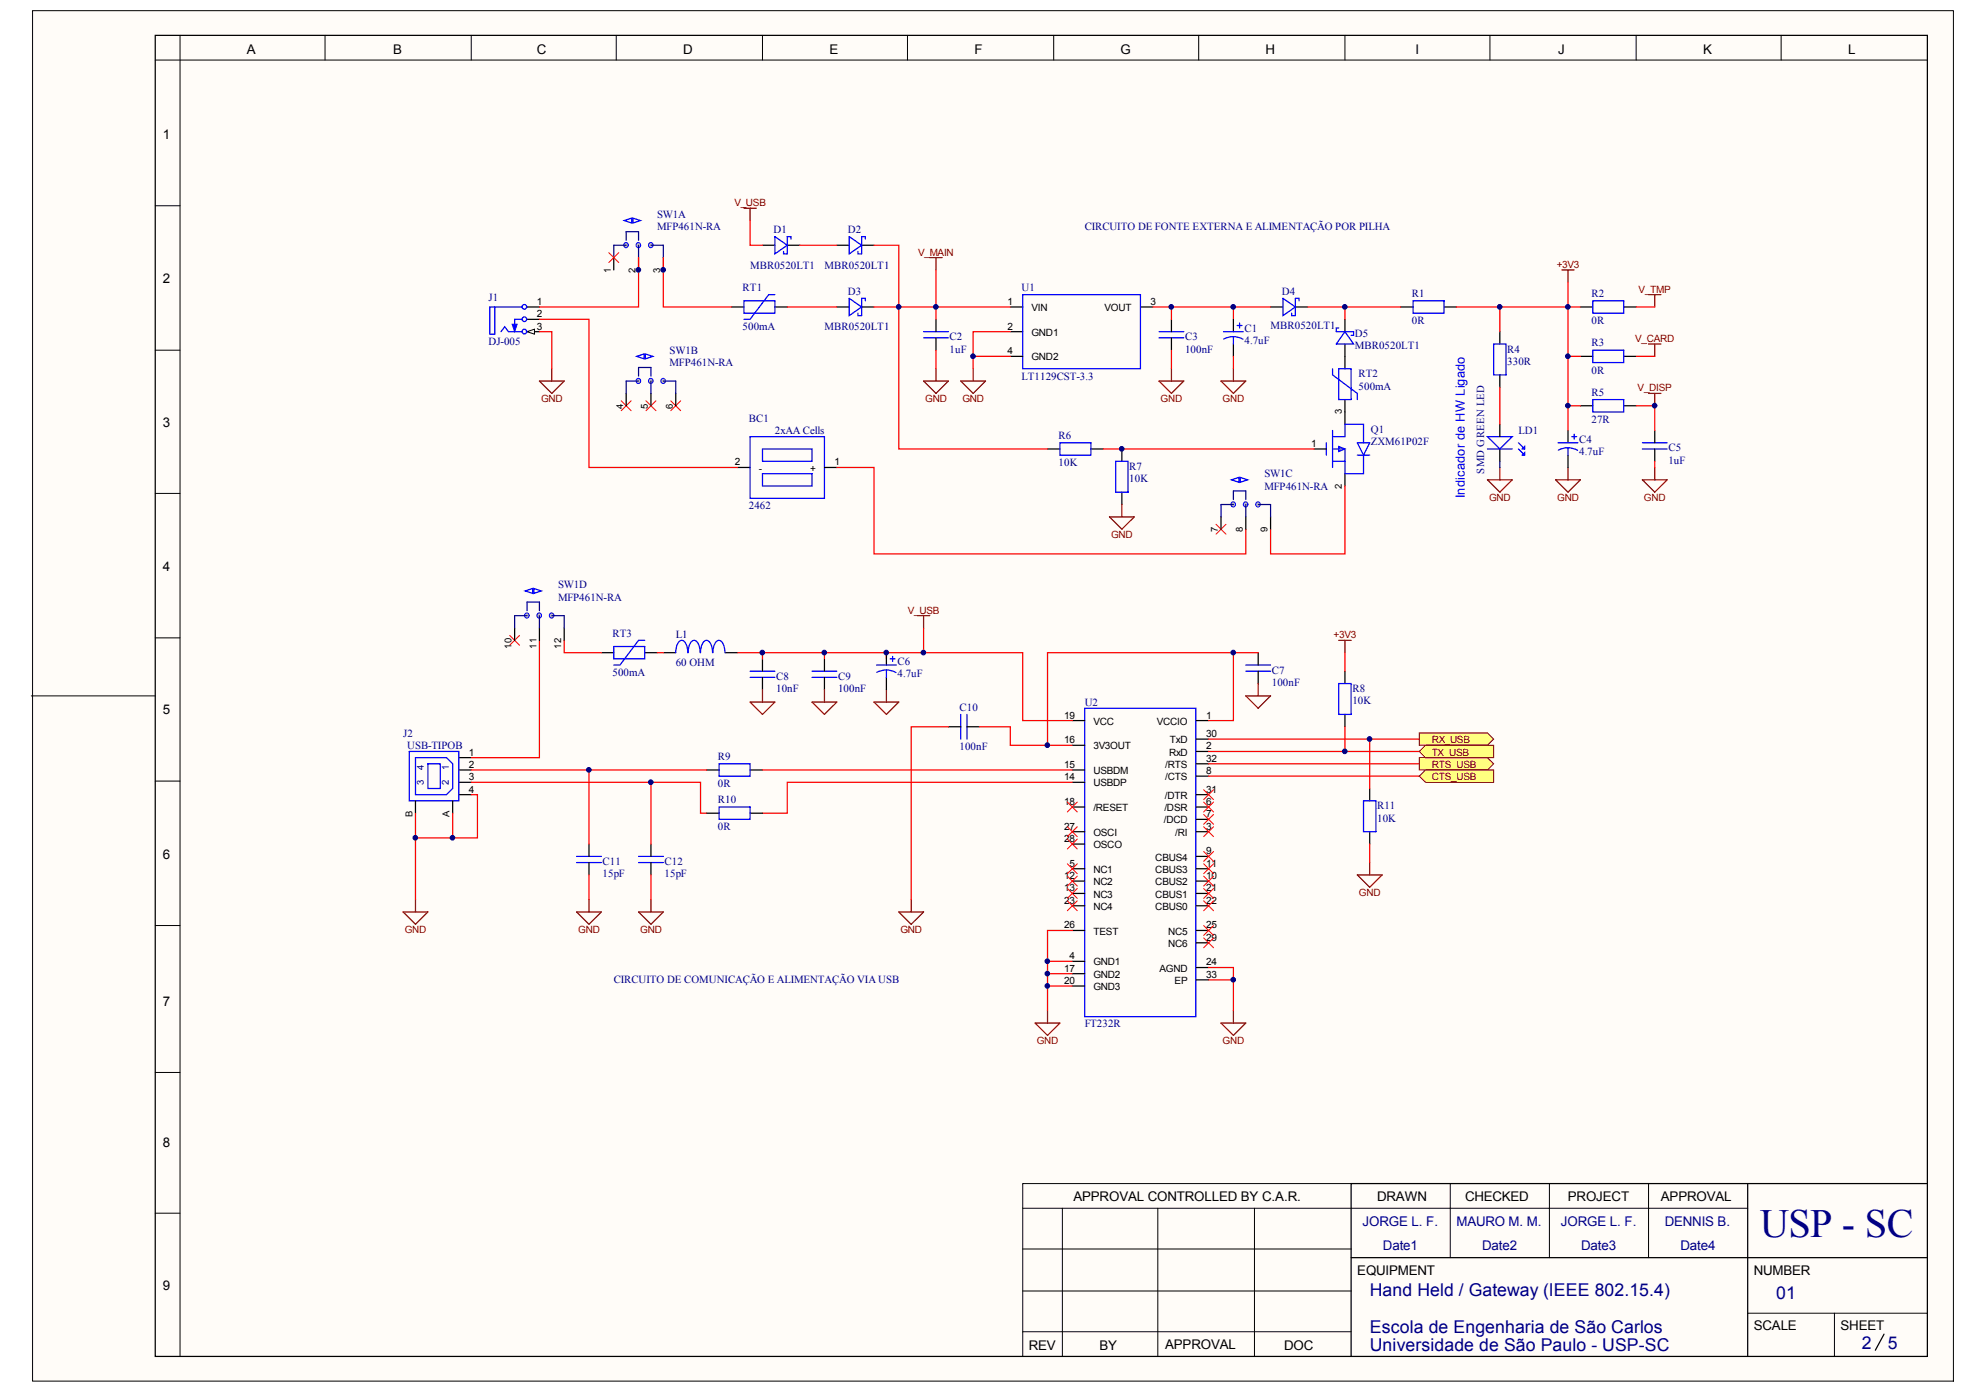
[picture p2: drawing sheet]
<svg xmlns="http://www.w3.org/2000/svg" width="287mm" height="202mm" viewBox="0 0 287 202" stroke-linecap="round" stroke-linejoin="round" font-family="sans-serif">
<defs><g id="words">
<text font-size="5.8" fill="#000080" x="254.1" y="178.6">USP - SC</text>
<g font-size="2.5" fill="#000080">
<text x="197.7" y="187.1">Hand Held / Gateway (IEEE 802.15.4)</text>
<text x="256.4" y="187.6">01</text>
<text x="197.7" y="192.4">Escola de Engenharia de São Carlos</text>
<text x="197.7" y="195.1">Universidade de São Paulo - USP-SC</text>
<text x="268.7" y="194.8">2</text>
<text x="272.5" y="194.8">5</text>
</g>
<g font-size="1.9">
<text x="35.6" y="7.8">A</text>
<text x="56.8" y="7.8">B</text>
<text x="77.5" y="7.8">C</text>
<text x="98.6" y="7.8">D</text>
<text x="119.7" y="7.8">E</text>
<text x="140.6" y="7.8">F</text>
<text x="161.8" y="7.8">G</text>
<text x="182.7" y="7.8">H</text>
<text x="204.3" y="7.8">I</text>
<text x="224.9" y="7.8">J</text>
<text x="245.8" y="7.8">K</text>
<text x="266.8" y="7.8">L</text>
<text x="23.5" y="20.1">1</text>
<text x="23.5" y="40.9">2</text>
<text x="23.5" y="61.6">3</text>
<text x="23.5" y="82.5">4</text>
<text x="23.5" y="103.1">5</text>
<text x="23.5" y="124">6</text>
<text x="23.5" y="145.2">7</text>
<text x="23.5" y="165.5">8</text>
<text x="155" y="173.4">APPROVAL CONTROLLED BY C.A.R.</text>
<text x="198.8" y="173.4">DRAWN</text>
<text x="211.5" y="173.4">CHECKED</text>
<text x="226.3" y="173.4">PROJECT</text>
<text x="239.7" y="173.4">APPROVAL</text>
<text x="195.9" y="184.1">EQUIPMENT</text>
<text x="253.2" y="184.1">NUMBER</text>
<text x="23.5" y="186.2">9</text>
<text x="148.5" y="195">REV</text>
<text x="158.7" y="195">BY</text>
<text x="168.2" y="194.8">APPROVAL</text>
<text x="185.4" y="195">DOC</text>
<text x="253.2" y="192.1">SCALE</text>
<text x="265.7" y="192.1">SHEET</text>
</g>
<g font-size="1.9" fill="#000080">
<text x="196.7" y="176.9">JORGE L. F.</text>
<text x="210.2" y="176.9">MAURO M. M.</text>
<text x="225.3" y="176.9">JORGE L. F.</text>
<text x="240.3" y="176.9">DENNIS B.</text>
<text x="199.6" y="180.5">Date1</text>
<text x="213.9" y="180.5">Date2</text>
<text x="228.2" y="180.5">Date3</text>
<text x="242.6" y="180.5">Date4</text>
</g>
<text font-size="1.8" fill="#00f" x="211.4" y="72" transform="rotate(-90 211.4 72)">Indicador de HW Ligado</text>
<g font-size="1.6" fill="#000080">
<text x="94.9" y="31.5">SW1A</text>
<text x="94.9" y="33.3">MFP461N-RA</text>
<text x="111.7" y="33.6">D1</text>
<text x="122.4" y="33.6">D2</text>
<text x="156.6" y="33.3">CIRCUITO DE FONTE EXTERNA E ALIMENTAÇÃO POR PILHA</text>
<text x="107.2" y="42">RT1</text>
<text x="108.3" y="38.8">MBR0520LT1</text>
<text x="119" y="38.8">MBR0520LT1</text>
<text x="147.4" y="42">U1</text>
<text x="70.5" y="43.4">J1</text>
<text x="107.2" y="47.7">500mA</text>
<text x="119" y="47.7">MBR0520LT1</text>
<text x="122.4" y="42.5">D3</text>
<text x="179.6" y="47.9">C1</text>
<text x="183.4" y="47.5">MBR0520LT1</text>
<text x="185" y="42.5">D4</text>
<text x="203.8" y="42.9">R1</text>
<text x="203.8" y="46.8">0R</text>
<text x="229.7" y="42.9">R2</text>
<text x="229.7" y="46.8">0R</text>
<text x="70.5" y="49.8">DJ-005</text>
<text x="96.6" y="51.1">SW1B</text>
<text x="96.6" y="52.9">MFP461N-RA</text>
<text x="137.1" y="49.1">C2</text>
<text x="137.1" y="50.9">1uF</text>
<text x="171.1" y="49.1">C3</text>
<text x="171.1" y="50.9">100nF</text>
<text x="179.6" y="49.7">4.7uF</text>
<text x="195.6" y="48.6">D5</text>
<text x="195.6" y="50.4">MBR0520LT1</text>
<text x="217.6" y="50.9">R4</text>
<text x="217.6" y="52.7">330R</text>
<text x="229.7" y="50">R3</text>
<text x="229.7" y="53.9">0R</text>
<text x="147.4" y="54.8">LT1129CST-3.3</text>
<text x="196.1" y="54.5">RT2</text>
<text x="196.1" y="56.3">500mA</text>
<text x="229.7" y="57.1">R5</text>
<text x="108.1" y="60.9">BC1</text>
<text x="111.8" y="62.7">2xAA Cells</text>
<text x="152.8" y="63.4">R6</text>
<text x="197.9" y="62.5">Q1</text>
<text x="197.9" y="64.3">ZXM61P02F</text>
<text x="219.2" y="62.7">LD1</text>
<text x="227.9" y="63.9">C4</text>
<text x="227.9" y="65.7">4.7uF</text>
<text x="229.7" y="61.1">27R</text>
<text x="240.8" y="65.2">C5</text>
<text x="152.8" y="67.3">10K</text>
<text x="163" y="67.8">R7</text>
<text x="163" y="69.6">10K</text>
<text x="182.5" y="68.9">SW1C</text>
<text x="182.5" y="70.7">MFP461N-RA</text>
<text x="214.2" y="68.4" transform="rotate(-90 214.2 68.4)">SMD GREEN LED</text>
<text x="240.8" y="67">1uF</text>
<text x="108.1" y="73.5">2462</text>
<text x="80.5" y="85">SW1D</text>
<text x="80.5" y="86.7">MFP461N-RA</text>
<text x="88.4" y="91.9">RT3</text>
<text x="97.5" y="92.1">L1</text>
<text x="88.4" y="97.6">500mA</text>
<text x="97.5" y="96.2">60 OHM</text>
<text x="112" y="98.2">C8</text>
<text x="112" y="99.9">10nF</text>
<text x="121" y="98.2">C9</text>
<text x="121" y="99.9">100nF</text>
<text x="129.6" y="96">C6</text>
<text x="129.6" y="97.8">4.7uF</text>
<text x="156.6" y="101.9">U2</text>
<text x="183.6" y="97.3">C7</text>
<text x="183.6" y="99">100nF</text>
<text x="195.2" y="99.9">R8</text>
<text x="195.2" y="101.7">10K</text>
<text x="58.2" y="106.4">J2</text>
<text x="138.5" y="102.6">C10</text>
<text x="58.8" y="108.1">USB-TIPOB</text>
<text x="103.6" y="109.7">R9</text>
<text x="103.6" y="113.7">0R</text>
<text x="138.5" y="108.3">100nF</text>
<text x="103.6" y="116">R10</text>
<text x="103.6" y="119.9">0R</text>
<text x="198.8" y="116.9">R11</text>
<text x="198.8" y="118.7">10K</text>
<text x="87" y="124.9">C11</text>
<text x="95.9" y="124.9">C12</text>
<text x="87" y="126.7">15pF</text>
<text x="95.9" y="126.7">15pF</text>
<text x="88.6" y="142">CIRCUITO DE COMUNICAÇÃO E ALIMENTAÇÃO VIA USB</text>
<text x="156.6" y="148.2">FT232R</text>
</g>
<g font-size="1.4" fill="#800000">
<text x="106" y="29.8">V_USB</text>
<text x="132.5" y="36.9">V_MAIN</text>
<text x="224.7" y="38.7">+3V3</text>
<text x="236.5" y="42.2">V_TMP</text>
<text x="236" y="49.4">V_CARD</text>
<text x="78.1" y="58.1">GND</text>
<text x="133.5" y="58.1">GND</text>
<text x="138.9" y="58.1">GND</text>
<text x="167.5" y="58.1">GND</text>
<text x="176.5" y="58.1">GND</text>
<text x="236.4" y="56.5">V_DISP</text>
<text x="160.4" y="77.7">GND</text>
<text x="214.9" y="72.4">GND</text>
<text x="224.8" y="72.4">GND</text>
<text x="237.3" y="72.4">GND</text>
<text x="131" y="88.6">V_USB</text>
<text x="192.5" y="92.2">+3V3</text>
<text x="206.7" y="107.3">RX_USB</text>
<text x="206.7" y="110.9">RTS_USB</text>
<text x="206.7" y="109.1">TX_USB</text>
<text x="206.7" y="112.7">CTS_USB</text>
<text x="196.2" y="129.4">GND</text>
<text x="58.4" y="134.8">GND</text>
<text x="83.5" y="134.8">GND</text>
<text x="92.4" y="134.8">GND</text>
<text x="130" y="134.8">GND</text>
<text x="149.6" y="150.8">GND</text>
<text x="176.5" y="150.8">GND</text>
</g>
<g font-size="1.4">
<text x="88.2" y="39.4" transform="rotate(-90 88.2 39.4)">1</text>
<text x="91.7" y="39.4" transform="rotate(-90 91.7 39.4)">2</text>
<text x="95.3" y="39.4" transform="rotate(-90 95.3 39.4)">3</text>
<text x="77.5" y="47.6">3</text>
<text x="77.5" y="44">1</text>
<text x="77.5" y="45.8">2</text>
<text x="145.4" y="44">1</text>
<text x="145.4" y="47.6">2</text>
<text x="148.9" y="44.9">VIN</text>
<text x="159.4" y="44.9">VOUT</text>
<text x="166" y="44">3</text>
<text x="145.4" y="51.2">4</text>
<text x="148.9" y="48.5">GND1</text>
<text x="148.9" y="52">GND2</text>
<text x="89.9" y="59" transform="rotate(-90 89.9 59)">4</text>
<text x="93.5" y="59" transform="rotate(-90 93.5 59)">5</text>
<text x="97.1" y="59" transform="rotate(-90 97.1 59)">6</text>
<text x="193.7" y="59.8" transform="rotate(-90 193.7 59.8)">3</text>
<text x="189.2" y="64.5">1</text>
<text x="106.1" y="67.2">2</text>
<text x="109.5" y="68.1">-</text>
<text x="116.9" y="68.1">+</text>
<text x="120.4" y="67.2">1</text>
<text x="193.7" y="70.6" transform="rotate(-90 193.7 70.6)">2</text>
<text x="175.8" y="76.9" transform="rotate(-90 175.8 76.9)">7</text>
<text x="179.4" y="76.9" transform="rotate(-90 179.4 76.9)">8</text>
<text x="183" y="76.9" transform="rotate(-90 183 76.9)">9</text>
<text x="73.8" y="93.7" transform="rotate(-90 73.8 93.7)">10</text>
<text x="77.4" y="93.7" transform="rotate(-90 77.4 93.7)">11</text>
<text x="81" y="93.7" transform="rotate(-90 81 93.7)">12</text>
<text x="153.6" y="107.3">16</text>
<text x="153.6" y="103.7">19</text>
<text x="157.8" y="104.6">VCC</text>
<text x="167" y="104.6">VCCIO</text>
<text x="168.9" y="107.3">TxD</text>
<text x="174.1" y="103.7">1</text>
<text x="174.1" y="106.4">30</text>
<text x="67.7" y="109.1">1</text>
<text x="67.7" y="110.9">2</text>
<text x="67.7" y="112.7">3</text>
<text x="153.6" y="110.9">15</text>
<text x="153.6" y="112.7">14</text>
<text x="157.8" y="111.8">USBDM</text>
<text x="157.8" y="113.6">USBDP</text>
<text x="157.8" y="108.2">3V3OUT</text>
<text x="168.2" y="110.9">/RTS</text>
<text x="168.2" y="112.7">/CTS</text>
<text x="168.7" y="109.1">RxD</text>
<text x="174.1" y="108.2">2</text>
<text x="174.1" y="110">32</text>
<text x="174.1" y="111.8">8</text>
<text x="59.5" y="118" transform="rotate(-90 59.5 118)">B</text>
<text x="64.9" y="118" transform="rotate(-90 64.9 118)">A</text>
<text x="67.7" y="114.4">4</text>
<text x="153.6" y="116.2">18</text>
<text x="153.6" y="119.8">27</text>
<text x="157.8" y="117.1">/RESET</text>
<text x="168" y="118.9">/DCD</text>
<text x="168.1" y="117.1">/DSR</text>
<text x="168.1" y="115.3">/DTR</text>
<text x="174.1" y="114.4">31</text>
<text x="174.1" y="118">7</text>
<text x="174.1" y="116.2">6</text>
<text x="174.1" y="119.8">3</text>
<text x="153.6" y="121.6">28</text>
<text x="154.4" y="125.1">5</text>
<text x="157.8" y="122.5">OSCO</text>
<text x="157.8" y="120.7">OSCI</text>
<text x="166.8" y="124.2">CBUS4</text>
<text x="169.6" y="120.7">/RI</text>
<text x="174.1" y="125.1">11</text>
<text x="174.1" y="123.4">9</text>
<text x="153.6" y="126.9">12</text>
<text x="153.6" y="130.5">23</text>
<text x="153.6" y="128.7">13</text>
<text x="157.8" y="127.8">NC2</text>
<text x="157.8" y="131.4">NC4</text>
<text x="157.8" y="126">NC1</text>
<text x="157.8" y="129.6">NC3</text>
<text x="166.8" y="127.8">CBUS2</text>
<text x="166.8" y="126">CBUS3</text>
<text x="166.8" y="129.6">CBUS1</text>
<text x="166.8" y="131.4">CBUS0</text>
<text x="174.1" y="126.9">10</text>
<text x="174.1" y="128.7">21</text>
<text x="174.1" y="130.5">22</text>
<text x="153.6" y="134.1">26</text>
<text x="157.8" y="134.9">TEST</text>
<text x="168.6" y="134.9">NC5</text>
<text x="168.6" y="136.7">NC6</text>
<text x="174.1" y="134.1">25</text>
<text x="174.1" y="135.8">29</text>
<text x="153.6" y="142.1">20</text>
<text x="153.6" y="140.3">17</text>
<text x="154.4" y="138.5">4</text>
<text x="157.8" y="143">GND3</text>
<text x="157.8" y="139.4">GND1</text>
<text x="157.8" y="141.2">GND2</text>
<text x="167.4" y="140.3">AGND</text>
<text x="169.6" y="142.1">EP</text>
<text x="174.1" y="139.4">24</text>
<text x="174.1" y="141.2">33</text>
</g>
<g font-size="1.4" fill="#000080">
<text x="61.2" y="113.4" transform="rotate(-90 61.2 113.4)">3</text>
<text x="61.2" y="111.2" transform="rotate(-90 61.2 111.2)">4</text>
<text x="64.8" y="113.4" transform="rotate(-90 64.8 113.4)">2</text>
<text x="64.8" y="111.2" transform="rotate(-90 64.8 111.2)">1</text>
</g>
</g></defs>
<path d="M4.5 1.5h277.2v197.9h-277.2z" fill="#fffcf8"/>
<path d="M22.4 5.1h255.8v190.8h-255.8zM76.1 47.9h1.8M135.1 46.1v1.8M135.1 48.8v1.8M169.1 46.1v1.8M169.1 48.8v1.8M252.3 170.9v25M278.2 170.9h-83.2v25M195 181.6h83.2M271.9 192.6l-1.2 2.4" fill="none" stroke="#000" stroke-width=".18"/>
<g fill="none" stroke="#000" stroke-width=".14">
<path d="M4.7 1.5h277.3v197.9h-277.3zM22.4 8.7h255.8M26 5.1v190.8M46.9 5.1v3.6M68 5.1v3.6M89 5.1v3.6M110.1 5.1v3.6M131 5.1v3.6M152.1 5.1v3.6M173 5.1v3.6M194.1 5.1v3.6M215.1 5.1v3.6"/>
<path d="M236.2 5.1v3.6M257.1 5.1v3.6M22.4 29.7h3.6M22.4 50.6h3.6M22.4 71.2h3.6M22.4 92.1h3.6M4.5 100.5h17.9M22.4 112.8h3.6M22.4 133.6h3.6M22.4 154.8h3.6M22.4 175.2h3.6M147.6 174.5h104.7"/>
<path d="M153.3 174.5v21.4M167.1 174.5v21.4M181.1 174.5v21.4M195 170.9h-47.4v25M209.3 170.9v10.7M223.6 170.9v10.7M238 170.9v10.7M147.6 192.3h47.4M147.6 186.4h47.4M147.6 180.3h47.4M252.3 189.6h25.9M264.8 189.6v6.3"/>
</g>
<path d="M133.3 55h3.6l-1.8 1.8zM135.1 53.2v1.8M138.7 55h3.6l-1.8 1.8zM140.5 53.2v1.8M167.3 55h3.6l-1.8 1.8zM169.1 53.2v1.8M176.2 55h3.6l-1.8 1.8zM178 53.2v1.8" fill="none" stroke="#800000" stroke-width=".18"/>
<path d="M133.3 47.9h3.6M133.3 48.8h3.6M167.3 47.9h3.6M167.3 48.8h3.6" fill="none" stroke="#00f" stroke-width=".18"/>
<path d="M76.1 47.9l1-.4v.7z" fill="#fffcf8" stroke="#000" stroke-width=".14"/>
<g fill="none" stroke="#000" stroke-width=".18">
<path d="M88.6 37.2v1.8M76.1 44.3h1.8M76.1 46.1h1.8M120.8 44.3h1.8M124.4 44.3h1.8M145.8 44.3h1.8M145.8 47.9h1.8M145.8 51.5h1.8M164.6 44.3h1.8M183.4 44.3h1.8M187 44.3h1.8M194.1 46.1v1.8"/>
<path d="M194.1 49.7v3.5M194.1 57.7v3.6M106.5 67.5h1.8M119 67.5h1.8M151.2 64.8h1.8M157.5 64.8h1.7M161.9 64.8v1.8M161.9 71.1v1.7M189.7 64.8h1.7M194.1 68.4v1.8"/>
</g>
<g fill="none" stroke="#00f" stroke-width=".18">
<path d="M71.4 44.3v3.9h-.7v-3.9h4.7M72.3 47.9l.6-.7 .5 .7h2M75.4 46.1h-1.1v1.4M122.6 43.1l1.8 1.2-1.8 1.3zM124.9 43.4v-.3h-.5v2.5h-.6v-.4M147.6 42.5h17v10.7h-17zM185.2 43.1l1.8 1.2-1.8 1.3zM187.5 43.4v-.3h-.5v2.5h-.6v-.4M192.3 53.2v.9l3.6 2.7v.9M193.2 47.4h-.3v.5h2.5v.5h-.4M193.2 53.2h1.8v4.5h-1.8zM194.1 47.9l1.3 1.8h-2.5z"/>
<path d="M108.3 63h10.7v9h-10.7zM110.1 68.4h7.1v1.8h-7.1zM110.1 64.8h7.1v1.8h-7.1zM153 63.9h4.5v1.8h-4.5zM161 66.6h1.8v4.5h-1.8zM191.4 63.9v1.8M192.3 64.8h1.8v1.8h-1.8M192.3 63h1.8v-1.7h2.7v2.6M192.3 62.2v5.3M193.2 64.5l.9 .3-.9 .4zM195.9 63.9h1.8l-.9 1.8zM195.9 65.7h1.8"/>
<path d="M196.8 65.7v2.7h-2.7v-1.8"/>
<circle cx="75.7" cy="44.3" r=".33"/>
<circle cx="75.7" cy="47.9" r=".33"/>
<circle cx="75.7" cy="46.1" r=".33"/>
</g>
<path d="M73.9 46.8h.7l-.3 1.1z" fill="#00f" stroke="#00f" stroke-width=".14"/>
<path d="M134.2 37.2h1.8M135.1 37.2v1.8M77.9 55h3.5l-1.8 1.8zM79.6 53.2v1.8M160.1 74.6h3.6l-1.8 1.8zM161.9 72.8v1.8" fill="none" stroke="#800000" stroke-width=".18"/>
<path d="M188.8 44.3h5.3v1.8" fill="none" stroke="#f00" stroke-width=".18"/>
<g fill="#c0c0c0" stroke="#00f" stroke-width=".14">
<circle cx="90.3" cy="35.4" r=".35"/>
<circle cx="92.1" cy="35.4" r=".35"/>
<circle cx="93.9" cy="35.4" r=".35"/>
</g>
<g fill="#fffcf8" stroke="#00f" stroke-width=".18">
<path d="M91.4 31.5l1 .3-1 .4z"/>
<path d="M90.1 31.8l1.1-.3v.7z"/>
</g>
<path d="M90.4 34.7v-1.2h1.8v1.2M90.4 35.4h-1.8v1.8M92.2 35.4v1.8M94 35.4h1.7v1.8" fill="none" stroke="#0c0087" stroke-width=".18"/>
<g fill="none" stroke="#000" stroke-width=".18">
<path d="M92.2 37.2v1.8M95.7 37.2v1.8M110.1 35.4h1.7M113.6 35.4h1.8M120.8 35.4h1.8M124.4 35.4h1.8M86.8 94.2h1.8M93.1 94.2h1.8M95.7 94.2h1.8M104.7 94.2h1.8M110.1 95.1v1.8M110.1 97.8v1.8"/>
<path d="M119 95.1v1.8M119 97.8v1.8M181.6 94.2v1.8M181.6 96.9v1.8M60 115.6v1.8M65.3 115.6v1.8M66.2 111.2h1.8M66.2 113h1.8M66.2 114.7h1.8M66.2 109.4h1.8M102 111.2h1.8M108.3 111.2h1.8"/>
<path d="M136.9 104.9h1.8M139.6 104.9h1.8M154.8 111.2h1.8M154.8 113h1.8M154.8 107.6h1.8M154.8 116.5h1.8M154.8 104h1.8M172.7 108.5h1.8M172.7 116.5h1.8M172.7 104h1.8M172.7 110.3h1.8M172.7 114.7h1.8"/>
<path d="M172.7 118.3h1.8M172.7 106.7h1.8M172.7 112.1h1.8M85 121.9v1.8M85 124.5v1.8M94 121.9v1.8M94 124.5v1.8M154.8 127.2h1.8M154.8 125.4h1.8M154.8 129h1.8M154.8 130.8h1.8M154.8 134.3h1.8"/>
<path d="M154.8 121.9h1.8M154.8 120.1h1.8M154.8 138.8h1.8M172.7 127.2h1.8M172.7 125.4h1.8M172.7 129h1.8M172.7 130.8h1.8M172.7 134.3h1.8M172.7 139.7h1.8M172.7 120.1h1.8M172.7 123.7h1.8M172.7 136.1h1.8"/>
<path d="M154.8 142.4h1.8M154.8 140.6h1.8M172.7 141.5h1.8"/>
</g>
<g fill="none" stroke="#f00" stroke-width=".18">
<path d="M92.2 37.2v7.1h-14.3M108.3 31.8v3.6h1.8M115.4 35.4h5.4M126.2 35.4h3.5v8.9h5.4v-5.3M77.9 47.9h1.7v5.3M77.9 46.1h7.1v21.4h21.5M126.2 44.3h3.5v20.5h21.5M135.1 50.6v2.6M140.5 51.5v1.7M145.8 44.3h-10.7v1.8M145.8 47.9h-5.3v3.6h5.3M166.4 44.3h11.6"/>
<path d="M169.1 44.3v1.8M169.1 50.6v2.6M183.4 44.3h-5.4v1.8M120.8 67.5h5.4v12.5h53.6v-3.6M159.2 64.8h30.5M194.1 70.2v9.8h-10.7v-3.6M77.9 92.5v16.9h-9.9M81.4 92.5v1.7h5.4M94.9 94.2h.8M106.5 94.2h3.6M119 94.2v.9M127.9 94.2v.9"/>
<path d="M133.3 90.7v3.5h14.3v9.8h7.2M133.3 94.2h-23.2v.9M178 94.2h3.6M60 117.4v12.5M65.3 117.4v3.6h-5.3M68 114.7h.9v6.3h-3.6M68 113h33.1v4.4h.9M68 111.2h34M85 111.2v10.7M94 113v8.9M110.1 111.2h44.7M136.9 104.9h-5.4v25"/>
<path d="M141.4 104.9h4.4v2.7h5.4M154.8 113h-41.2v4.4h-3.5M174.5 104h3.5v-9.8h-26.8v13.4h3.6M174.5 106.7h30.4M174.5 108.5h30.4M174.5 110.3h30.4M174.5 112.1h30.4M85 126.3v3.6M94 126.3v3.6M151.2 138.8h3.6M154.8 134.3h-3.6v11.6M174.5 139.7h3.5v1.8"/>
<path d="M151.2 140.6h3.6M151.2 142.4h3.6M174.5 141.5h3.5v4.4"/>
</g>
<g fill="none" stroke="#800000" stroke-width=".18">
<path d="M107.4 30.1h1.8M108.3 30.1v1.7M225.4 39h1.8M226.3 39v1.8M224.5 69.3h3.6l-1.8 1.8zM226.3 67.5v1.8M110.1 99.6v1.8M119 99.6v1.8M127.9 99.6v1.8M132.4 88.9h1.8M133.3 88.9v1.8M181.6 98.7v1.8"/>
<path d="M108.3 101.4h3.5l-1.7 1.8zM117.2 101.4h3.6l-1.8 1.8zM126.2 101.4h3.5l-1.8 1.8zM179.8 100.5h3.6l-1.8 1.8zM58.2 131.7h3.6l-1.8 1.8zM60 129.9v1.8M83.2 131.7h3.6l-1.8 1.8zM85 129.9v1.8M92.2 131.7h3.5l-1.7 1.8zM94 129.9v1.8M129.7 131.7h3.6l-1.8 1.8zM131.5 129.9v1.8"/>
<path d="M149.4 147.7h3.6l-1.8 1.8zM151.2 145.9v1.8M176.2 147.7h3.6l-1.8 1.8zM178 145.9v1.8"/>
</g>
<g fill="none" stroke="#00f" stroke-width=".18">
<path d="M111.8 34.2l1.8 1.2-1.8 1.3zM114.2 34.5v-.3h-.6v2.5h-.5v-.4M122.6 34.2l1.8 1.2-1.8 1.3zM124.9 34.5v-.3h-.5v2.5h-.6v-.4M88.6 93.3h4.5v1.8h-4.5zM93.1 92.5h-.9l-2.7 3.5h-.9M99.3 94.2a2.14 2.14 0 0 0-.6-1.6l-.3-.1a1.2 1.2 0 0 0-.8 1.1l-.1 .6M101.1 94.2a2.14 2.14 0 0 0-.6-1.6l-.3-.1a1.2 1.2 0 0 0-.8 1.1l-.1 .6M102.8 94.2a2.14 2.14 0 0 0-.5-1.6l-.3-.1a1.2 1.2 0 0 0-.8 1.1l-.1 .6M104.6 94.2a2.14 2.14 0 0 0-.5-1.6l-.3-.1a1.2 1.2 0 0 0-.8 1.1l-.1 .6M108.3 96.9h3.5M108.3 97.8h3.5"/>
<path d="M117.2 96.9h3.6M117.2 97.8h3.6M179.8 96h3.6M179.8 96.9h3.6M59.1 108.5h7.1v7.1h-7.1zM60 109.4h4.4l.9 .9v3.5l-.9 .9h-4.4zM61.8 110.3h1.8v3.5h-1.8zM103.8 110.3h4.5v1.8h-4.5zM138.7 103.2v3.5M139.6 103.2v3.5M156.6 102.3h16v44.5h-16zM83.2 124.5h3.6"/>
<path d="M83.2 123.7h3.6M92.2 124.5h3.5M92.2 123.7h3.5"/>
</g>
<g fill="none" stroke="#f00" stroke-width=".14">
<path d="M87.9 36.5l1.4 1.4M89.3 36.5l-1.4 1.4M89.7 57.9l1.4 1.4M91.1 57.9l-1.4 1.4M93.2 57.9l1.5 1.4M94.7 57.9l-1.5 1.4M96.8 57.9l1.5 1.4M98.3 57.9l-1.5 1.4M175.5 75.7l1.5 1.4M177 75.7l-1.5 1.4M73.6 91.7l1.4 1.5M75 91.7l-1.4 1.5"/>
<path d="M154.1 115.8l1.4 1.4M154.1 119.4l1.4 1.4M155.5 115.8l-1.4 1.4M155.5 119.4l-1.4 1.4M173.7 114l1.5 1.5M173.7 115.8l1.5 1.4M173.7 117.6l1.5 1.4M173.7 119.4l1.5 1.4M175.2 114l-1.5 1.5M175.2 115.8l-1.5 1.4M175.2 117.6l-1.5 1.4M175.2 119.4l-1.5 1.4"/>
<path d="M154.1 121.2l1.4 1.4M154.1 124.7l1.4 1.4M154.1 126.5l1.4 1.4M154.1 128.3l1.4 1.4M154.1 130.1l1.4 1.4M155.5 121.2l-1.4 1.4M155.5 124.7l-1.4 1.4M155.5 126.5l-1.4 1.4M155.5 128.3l-1.4 1.4M155.5 130.1l-1.4 1.4M173.7 133.6l1.5 1.5M173.7 135.4l1.5 1.4"/>
<path d="M173.7 122.9l1.5 1.5M173.7 124.7l1.5 1.4M173.7 126.5l1.5 1.4M173.7 128.3l1.5 1.4M173.7 130.1l1.5 1.4M175.2 133.6l-1.5 1.5M175.2 135.4l-1.5 1.4M175.2 122.9l-1.5 1.5M175.2 124.7l-1.5 1.4M175.2 126.5l-1.5 1.4M175.2 128.3l-1.5 1.4M175.2 130.1l-1.5 1.4"/>
</g>
<g fill="#ffff80" stroke="#800000" stroke-width=".14">
<path d="M204.9 105.8h9.8l.9 .9-.9 .9h-9.8z" fill-rule="evenodd"/>
<path d="M204.9 109.4h9.8l.9 .9-.9 .9h-9.8z" fill-rule="evenodd"/>
<path d="M204.9 108.5l.9-.9h9.8v1.8h-9.8z" fill-rule="evenodd"/>
<path d="M204.9 112.1l.9-.9h9.8v1.8h-9.8z" fill-rule="evenodd"/>
</g>
<g fill="none" stroke="#000" stroke-width=".18">
<path d="M90.4 56.8v1.8M105.6 44.3h1.8M111.8 44.3h1.8M178 46.1v1.8M178 49.7v1.8M202.2 44.3h1.8M208.4 44.3h1.8M228.1 58.6h1.8M228.1 44.3h1.8M228.1 51.5h1.8M234.4 58.6h1.8M234.4 44.3h1.8"/>
<path d="M234.4 51.5h1.8M226.3 62.2v1.7M226.3 65.7v1.8M238.9 62.2v1.7M238.9 64.8v1.8M127.9 94.2v1.8M127.9 97.8v1.8M194.1 96.9v1.8M102 117.4h1.8M108.3 117.4h1.8M194.1 103.2v1.7M197.7 113.8v1.8"/>
<path d="M197.7 120.1v1.8"/>
</g>
<g fill="none" stroke="#00f" stroke-width=".18">
<path d="M107.4 43.4h4.4v1.8h-4.4zM111.8 42.5h-.8l-2.7 3.6h-.9M176.6 47.9h2.9M178 48.6l.7 .1 .7 .3M178 48.6l-.7 .1-.7 .3M178 48.6v1.1M178.6 47h.7M178.9 46.6v.8M204 43.4h4.4v1.8h-4.4zM229.9 57.7h4.5v1.8h-4.5zM229.9 43.4h4.5v1.8h-4.5zM229.9 50.6h4.5v1.7h-4.5z"/>
<path d="M224.9 63.9h2.9M226.3 64.6l.7 .1 .7 .3M226.3 64.6l-.7 .1-.7 .3M226.3 64.6v1.1M226.9 63h.7M227.2 62.7v.7M237.1 63.9h3.5M237.1 64.8h3.5M126.5 96h2.9M127.9 96.7l.8 .1 .6 .3M127.9 96.7l-.7 .1-.7 .3M127.9 96.7v1.1"/>
<path d="M128.5 95.1h.7M128.8 94.8v.7M193.2 98.7h1.8v4.5h-1.8zM103.8 116.5h4.5v1.8h-4.5zM196.8 115.6h1.8v4.5h-1.8z"/>
</g>
<path d="M238 56.8h1.7M238 42.5h1.7M238 49.7h1.7M238.9 42.5v1.8M238.9 49.7v1.8M238.9 56.8v1.8M237.1 69.3h3.5l-1.7 1.8zM238.9 67.5v1.8M193.2 92.5h1.8M194.1 92.5v1.7M195.9 126.3h3.6l-1.8 1.8zM197.7 124.5v1.8" fill="none" stroke="#800000" stroke-width=".18"/>
<g fill="none" stroke="#f00" stroke-width=".18">
<path d="M95.7 37.2v7.1h9.9M113.6 44.3h7.2M178 51.5v1.7M194.1 44.3h8.1M210.2 44.3h16.1v14.3M226.3 40.8v3.5h1.8M226.3 51.5h1.8M228.1 58.6h-1.8v3.6M236.2 58.6h2.7v3.6M236.2 44.3h2.7M236.2 51.5h2.7M238.9 66.6v.9"/>
<path d="M194.1 94.2v2.7M194.1 104.9v3.6M197.7 106.7v7.1M197.7 121.9v2.6"/>
</g>
<g fill="#c0c0c0" stroke="#00f" stroke-width=".14">
<circle cx="92.1" cy="55" r=".35"/>
<circle cx="93.9" cy="55" r=".35"/>
<circle cx="95.7" cy="55" r=".35"/>
</g>
<g fill="#fffcf8" stroke="#00f" stroke-width=".18">
<path d="M93.2 51.1l1 .4-1 .3z"/>
<path d="M91.9 51.5l1.1-.4v.7z"/>
</g>
<path d="M92.2 54.3v-1.2h1.8v1.2M92.2 55h-1.8v1.8M94 55v1.8M95.7 55h1.8v1.8" fill="none" stroke="#0c0087" stroke-width=".18"/>
<path d="M94 56.8v1.8M97.5 56.8v1.8M176.2 74.6v1.8" fill="none" stroke="#000" stroke-width=".18"/>
<g fill="#c0c0c0" stroke="#00f" stroke-width=".14">
<circle cx="178" cy="72.8" r=".35"/>
<circle cx="179.8" cy="72.8" r=".35"/>
<circle cx="181.6" cy="72.8" r=".35"/>
</g>
<g fill="#fffcf8" stroke="#00f" stroke-width=".18">
<path d="M179 68.9l1.1 .4-1.1 .3z"/>
<path d="M177.8 69.3l1-.4v.7z"/>
</g>
<path d="M178 72.1v-1.2h1.8v1.2M178 72.8h-1.8v1.8M179.8 72.8v1.8M181.6 72.8h1.8v1.8" fill="none" stroke="#0c0087" stroke-width=".18"/>
<path d="M179.8 74.6v1.8M183.4 74.6v1.8M74.3 90.7v1.8" fill="none" stroke="#000" stroke-width=".18"/>
<g fill="#c0c0c0" stroke="#00f" stroke-width=".14">
<circle cx="76" cy="88.9" r=".35"/>
<circle cx="77.8" cy="88.9" r=".35"/>
<circle cx="79.6" cy="88.9" r=".35"/>
</g>
<g fill="#fffcf8" stroke="#00f" stroke-width=".18">
<path d="M77.1 85l1 .3-1 .4z"/>
<path d="M75.8 85.3l1.1-.3v.7z"/>
</g>
<path d="M76.1 88.2v-1.3h1.8v1.3M76.1 88.9h-1.8v1.8M77.9 88.9v1.8M79.6 88.9h1.8v1.8" fill="none" stroke="#0c0087" stroke-width=".18"/>
<path d="M216.5 47.9v1.8M216.5 54.1v1.8M216.5 61.3v1.7M216.5 64.8v1.8M77.9 90.7v1.8M81.4 90.7v1.8" fill="none" stroke="#000" stroke-width=".18"/>
<path d="M215.6 49.7h1.8v4.4h-1.8zM214.7 63h3.6l-1.8 1.8zM214.7 64.8h3.6M219.2 64.8l.9 .9M219.2 63.9l.9 .9M219.7 65.7l.4-.3v.3zM219.7 64.8l.4-.3v.3z" fill="none" stroke="#00f" stroke-width=".18"/>
<path d="M216.5 44.3v3.6M216.5 55.9v5.4" fill="none" stroke="#f00" stroke-width=".18"/>
<path d="M214.7 69.3h3.6l-1.8 1.8zM216.5 67.5v1.8" fill="none" stroke="#800000" stroke-width=".18"/>
<path d="M216.5 66.6v.9" fill="none" stroke="#000080" stroke-width=".18"/>
<g fill="#000080" stroke="#000080" stroke-width=".14">
<circle cx="59.9" cy="121" r=".33"/>
<circle cx="65.3" cy="121" r=".33"/>
<circle cx="85" cy="111.2" r=".33"/>
<circle cx="92.1" cy="39" r=".33"/>
<circle cx="93.9" cy="112.9" r=".33"/>
<circle cx="95.7" cy="39" r=".33"/>
<circle cx="110" cy="94.2" r=".33"/>
<circle cx="119" cy="94.2" r=".33"/>
<circle cx="127.9" cy="94.2" r=".33"/>
<circle cx="129.7" cy="44.3" r=".33"/>
<circle cx="133.3" cy="94.2" r=".33"/>
<circle cx="135.1" cy="44.3" r=".33"/>
<circle cx="140.4" cy="51.4" r=".33"/>
<circle cx="151.2" cy="142.4" r=".33"/>
<circle cx="151.2" cy="140.6" r=".33"/>
<circle cx="151.2" cy="138.8" r=".33"/>
<circle cx="151.2" cy="107.6" r=".33"/>
<circle cx="161.9" cy="64.8" r=".33"/>
<circle cx="169.1" cy="44.3" r=".33"/>
<circle cx="178" cy="141.5" r=".33"/>
<circle cx="178" cy="94.2" r=".33"/>
<circle cx="178" cy="44.3" r=".33"/>
<circle cx="194.1" cy="108.5" r=".33"/>
<circle cx="194.1" cy="44.3" r=".33"/>
<circle cx="197.7" cy="106.7" r=".33"/>
<circle cx="216.5" cy="44.3" r=".33"/>
<circle cx="226.3" cy="58.6" r=".33"/>
<circle cx="226.3" cy="51.4" r=".33"/>
<circle cx="226.3" cy="44.3" r=".33"/>
<circle cx="238.8" cy="58.6" r=".33"/>
</g>
<use href="#words"/>
</svg>
